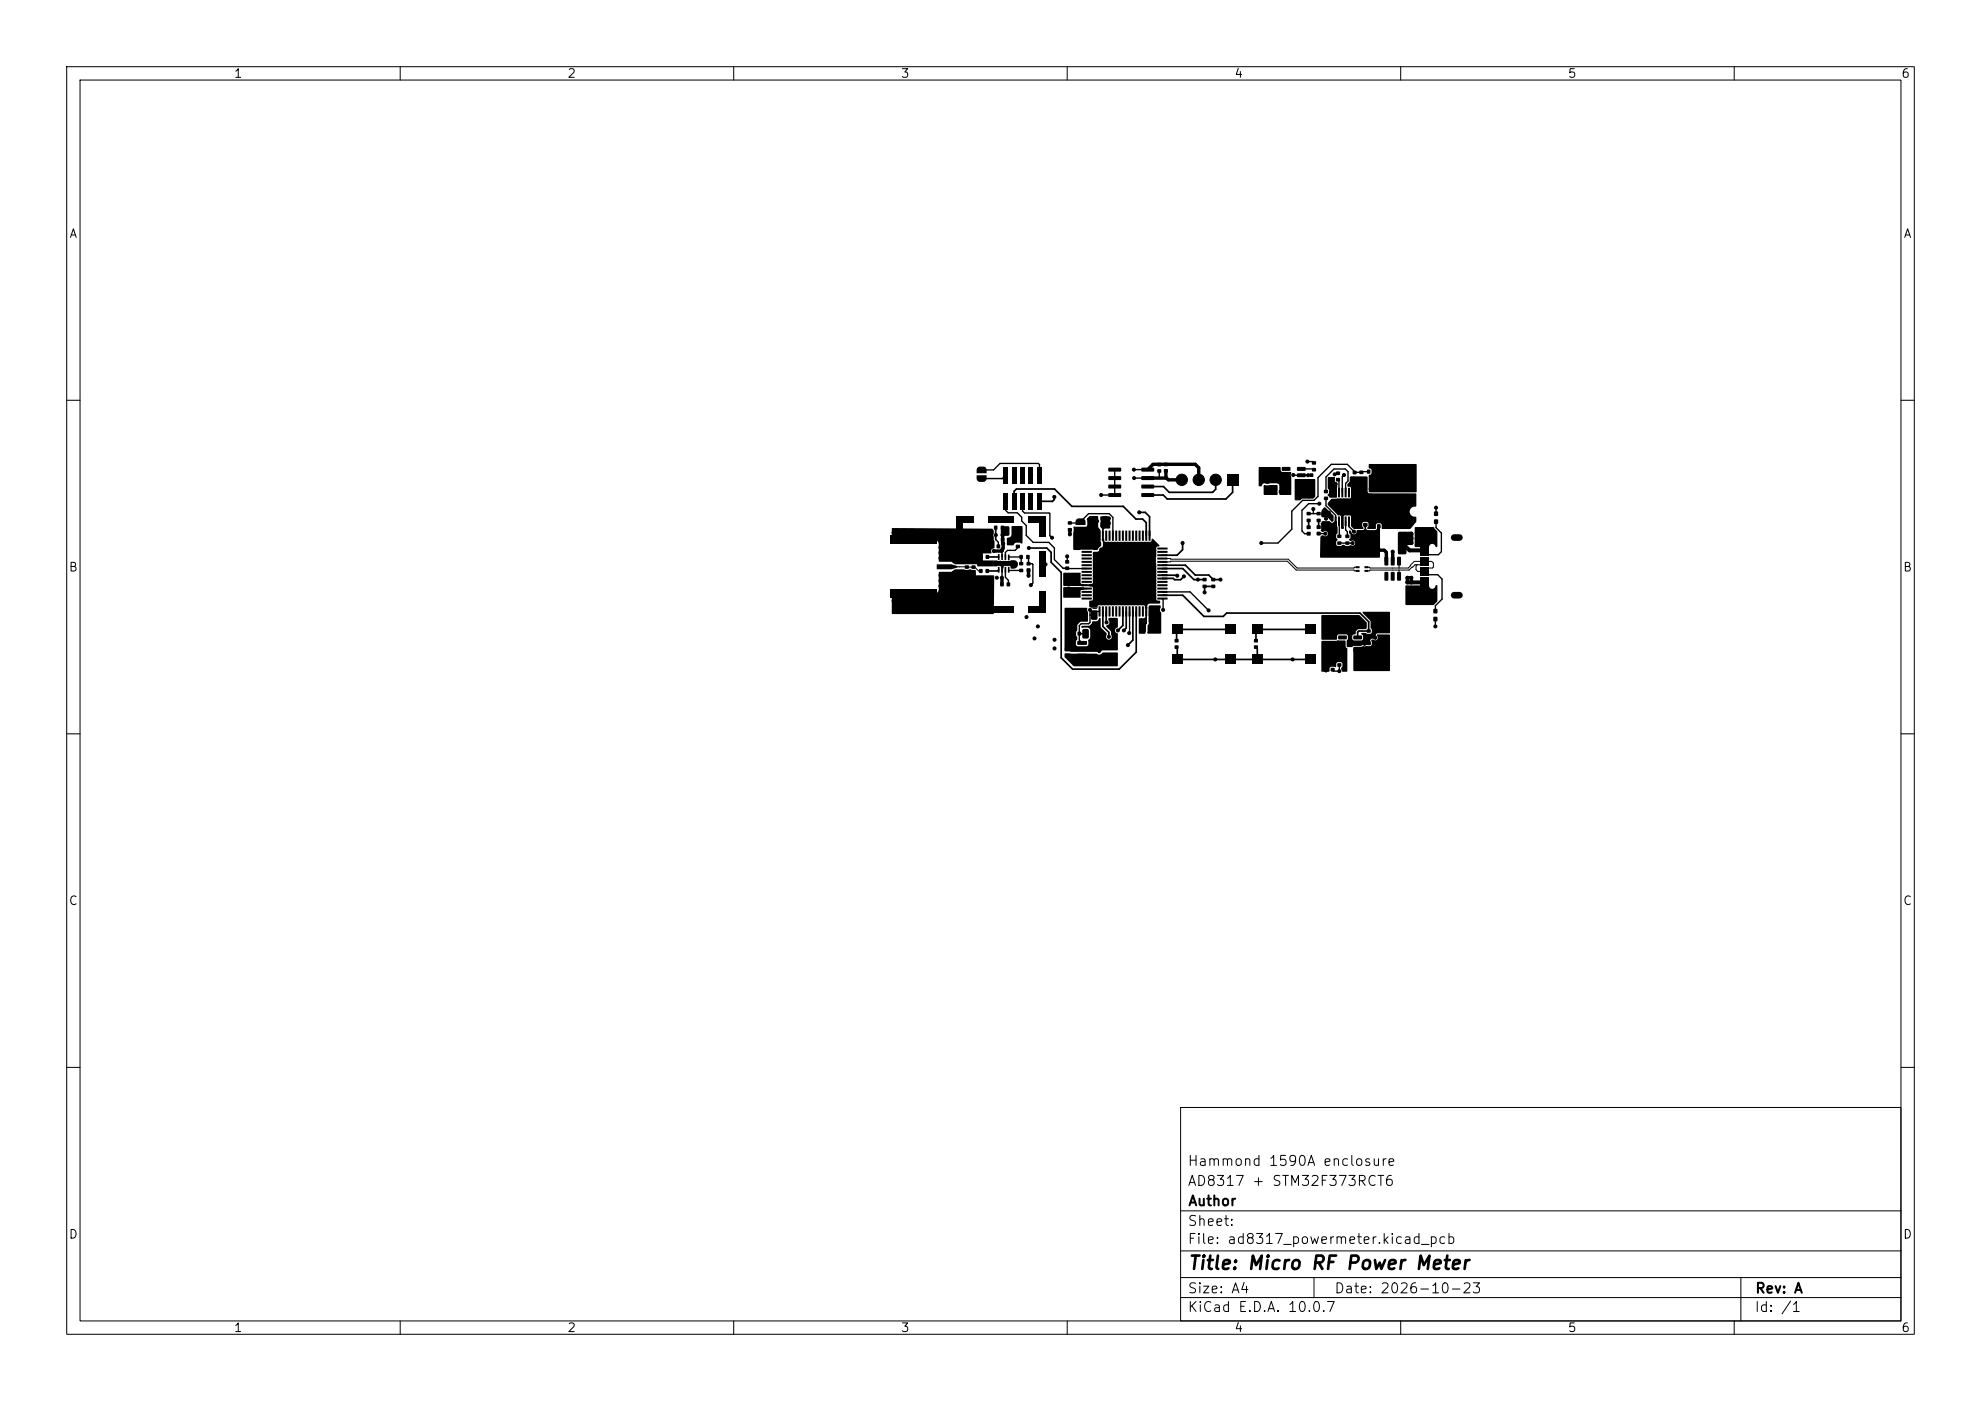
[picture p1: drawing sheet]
<svg xmlns="http://www.w3.org/2000/svg" width="297mm" height="210mm" viewBox="0 0 297 210" stroke-linecap="round" stroke-linejoin="round" font-family="sans-serif">
<defs><g id="words">
<text font-size="2" x="178" y="190.8">Title: Micro RF Power Meter</text>
<g font-size="1.5">
<text x="178" y="178.1">AD8317 + STM32F373RCT6</text>
<text x="178" y="175.1">Hammond 1590A enclosure</text>
<text x="178" y="184.1">Sheet:</text>
<text x="178" y="181.1">Author</text>
<text x="178" y="186.8">File: ad8317_powermeter.kicad_pcb</text>
<text x="178" y="197">KiCad E.D.A. 10.0.7</text>
<text x="178" y="194.2">Size: A4</text>
<text x="200" y="194.2">Date: 2026-10-23</text>
<text x="263" y="197">Id: /1</text>
<text x="263" y="194.2">Rev: A</text>
</g>
<g font-size="1.3">
<text x="35" y="12">1</text>
<text x="85" y="12">2</text>
<text x="135" y="12">3</text>
<text x="185" y="12">4</text>
<text x="235" y="12">5</text>
<text x="285" y="12">6</text>
<text x="10.3" y="36">A</text>
<text x="285.3" y="36">A</text>
<text x="10.2" y="86">B</text>
<text x="285.2" y="86">B</text>
<text x="10.2" y="136">C</text>
<text x="285.2" y="136">C</text>
<text x="10.2" y="186">D</text>
<text x="285.2" y="186">D</text>
<text x="35" y="200">1</text>
<text x="85" y="200">2</text>
<text x="135" y="200">3</text>
<text x="185" y="200">4</text>
<text x="235" y="200">5</text>
<text x="285" y="200">6</text>
</g>
</g></defs>
<g fill="none" stroke="#000" stroke-width=".15">
<path d="M10 10h277v190h-277zM12 12h273v186h-273zM60 10v2M110 10v2M160 10v2M210 10v2M260 10v2M10 60h2M285 60h2M143.8 85h1.1M145 85h.9M145.9 85h.3l.5 .6h.4"/>
<path d="M174.3 83.7h1.1l.1 .1h17.6l1.4 1.3h8.5l.1-.1h.4M174.3 84.2h1.1l.1-.1h17.5l1.3 1.4h8.7l.1 .1h.4M204.9 85h.4l.1 .1h5.7l.9-.9h2.6l.3 .2v.6l-.2 .2h-1.1M208.9 84.1l-.1 .1M209.8 84.1v1M209.8 85.5v.9M212.5 84.7l-.2 .2v.5l.2 .3h1.1M213.6 84.7h-1.4l-.9 .8h-5.9l-.1 .1h-.4M10 110h2M285 110h2M10 160h2M177 166h108v32h-108z"/>
<path d="M285 160h2M60 198v2M110 198v2M160 198v2M177 194.5h108M177 191.5h108M177 187.5h108M177 181.5h108M197 191.5v3M210 198v2M260 198v2M261 191.5v6.5"/>
</g>
<g fill="#000">
<path d="M143.3 77.3h1v1h-1zM144.3 77.3h1.7v1h-1.7zM146.5 70.1l.4-.2 .7 .1 .3 .2v.7h-1.5zM146.4 71.2h1.5v.7l-.4 .3h-.8l-.2-.3zM148.2 77.3h3.8v1h-3.8zM133.7 79.2h15.1l.2 .4-.1 .7 .2 .9-.1 1a.48 .48 0 0 0-.4 .7l-1.2 .1v1h1.5v.9h-2.3l-.1-.3h-3.3l-.6-.4h-1.8l-.1-.1v-2.7l-.1-.2-6.8-.1-.1-.1zM149 78.8h.5v.6h-.5zM150.4 70.1h.7v2.4h-.7zM150.4 74h.7v2.4h-.7zM150.1 78.8h.4v.6h-.4zM151.7 70.1h.7v2.4h-.7zM151.7 74h.7v2.4h-.7z"/>
<path d="M152.9 70.1h.8v2.4h-.8zM152.9 74h.8v2.4h-.8zM151.7 78.9h1.6v2.5a.29 .29 0 0 1-.5-.1l-.6 .1-.3 .3h-.9v-1.1a.57 .57 0 0 0 .7-.5zM154.2 70.1h.7v2.4h-.7zM154.2 74h.7v2.4h-.7zM154.2 77.3h1.7v1h-1.7zM155.5 70.1h.7v2.4h-.7zM155.5 74h.7v2.4h-.7zM155.9 77.3h.9v1h-.9zM160.1 78.2h.6v.4h-.6zM160.1 79.2h.6v.4h-.6zM161.4 77.9l.3-.2h.7l.3 .3 .1 .7h-1.5z"/>
<path d="M161.3 79h1.5l-.1 .7-.4 .3h-.7l-.3-.3zM163.3 77.4h.7l.2 .1 .1 1.1-.2 .2h-.6l-.2-.1zM161 79l1.8-.1 .2-.2-.1-.9 .4-.4h1.3l.1 .7-.1 .9 .4 .5 .1 2.4-.4 .2-.2 .3h-.6l-.2-.1-2.8 .1zM164.7 79.5l.3 .1-.1 1.5-.2-.1zM165.2 79.5l.3 .1-.1 1.5-.2-.1zM165.7 79.5l.3 .1-.1 1.5-.2-.1zM165 77.5l1.1-.1 .3 .3v1.5h-.7l-.3 .2h-.1l-.3-.4zM165.2 77.4h.7l.2 .1v1.1l-.1 .2h-.6l-.2-.1zM166.2 70.1h1.8l.1 .5-.2 .1h-1.7l-.1-.2zM166.2 71.4h1.8l.1 .5-.2 .1h-1.7l-.1-.2zM166.2 72.7l1.8-.1 .1 .5-.2 .1h-1.7l-.1-.1zM166.2 73.9h1.8l.1 .5-.2 .1h-1.7l-.1-.1z"/>
<path d="M166.2 79.5l.3 .1-.1 1.5-.2-.1zM166.7 79.5l.3 .1-.1 1.5-.2-.1zM167.2 79.5l.3 .1-.1 1.5-.2-.1zM167.7 79.5l.3 .1-.1 1.5-.2-.1zM168.2 79.5l.3 .1-.1 1.5-.2-.1zM168.7 79.5l.3 .1-.1 1.5-.2-.1zM169.2 79.5l.3 .1-.1 1.5-.2-.1zM169.7 79.5l.3 .1-.1 1.5-.2-.1zM170.2 79.5l.3 .1-.1 1.5-.2-.1zM170.7 79.5l.3 .1-.1 1.5-.2-.1zM171.1 73.9h1.9v.5l-.1 .1h-1.7l-.1-.1zM171.1 72.7l1.9-.1v.5l-.1 .1h-1.7l-.1-.1z"/>
<path d="M171.1 71.4h1.9v.5l-.1 .1h-1.7l-.1-.2zM171.1 70.1h1.9v.5l-.1 .1h-1.7l-.1-.2zM171.2 79.5l.3 .1-.1 1.5-.2-.1zM171.7 79.5l.3 .1-.1 1.5-.2-.1zM172.2 79.5l.3 .1-.1 1.5-.2-.1zM173.5 69.4h.6v.5h-.6zM173.5 70.4h.6v.4h-.6zM174.5 70.3h.6v.5h-.6zM174.5 69.4h.6v.5h-.6zM183.9 71.1h1.8v1.7h-1.8zM189.5 72.8l2-.1v1.4l-2 .1zM189.7 72.9h.6v.5h-.6z"/>
<path d="M189.7 72h.6v.5h-.6zM190.8 72.8h.6v.5h-.6zM190.8 71.9h.6v.4h-.6zM188.7 70h3.2l.2 .7 1.5 .1v3.3l-.1 .1h-1.6l-.1-1.4-.2-.3h-1.8a.48 .48 0 0 0-.7 .4h-.3l-.1-.1zM192.2 70h1.2l.1 .5-.2 .1h-1l-.1-.2zM192.2 71.9h1.2l.1 .5-.2 .1h-1l-.1-.2zM194.5 71.9h1.2l.1 .5-.2 .1h-1.1l-.1-.2zM194.5 71h1.2l.1 .4-.2 .1h-1.1l-.1-.1zM194.5 70h1.2l.1 .5-.2 .1h-1.1l-.1-.2zM195.9 77.8h.6v.4h-.6zM195.9 76.8h.6v.4h-.6zM195.9 78.8h.6v.5h-.6z"/>
<path d="M196.3 71h.6v.5h-.6zM196.3 71.9h.6v.5h-.6zM196.7 70.2h.6v.4h-.6zM196.7 69.2h.6v.4h-.6zM194.1 71.8h3.1v2.7l-.4 .2h-1.6l-.3 .3h-.8zM197.4 77.8h.6v.4h-.6zM197.4 76.8h.6v.4h-.6zM197.4 78.8h.6v.5h-.6zM198.1 78.5h1.3l.1 .2v.6l-.2 .2-1.1-.1-.1-.2zM198.1 76.6h1.3l.1 .2v.6l-.2 .2-1.1-.1-.1-.2zM198.5 74.5h.6v.4h-.6zM198.5 73.4h.6v.5h-.6z"/>
<path d="M198.2 78.1h1.1l.4 .3 .4-.3 .3 .1 .1 1.7-.2 .3v.4l.3 .3-.3 .3 .1 .5 .2 .1h.5l.2-.1 .5 .1h.5l.1-.1a.45 .45 0 0 0 .6 0 .45 .45 0 0 0 .1-.5l-.4-.2a.25 .25 0 0 1-.3 .1 .25 .25 0 0 1-.1-.3l.2-.2v-.4l-.2-.3v-.3l.1-.1 .2 .2a.4 .4 0 0 0 .5 .4 .4 .4 0 0 0 .3-.6l1.1-.2a.19 .19 0 0 1 .2-.1 .19 .19 0 0 1 .2 .2h1.4l.1-.2 .1-.6 .4 .1v4.8l-.1 .1h-8.8l-.1-.1 .1-3a.36 .36 0 0 1 .6-.1 .39 .39 0 0 0 .4-.5 .39 .39 0 0 0-.6-.2h-.3l-.1-.2 .2-.3v-.4l-.2-.3zM198.5 76.1h.2l1.2 1.2v.7l-.1 .2h-.2l-1.4-1.6zM199.1 71.5h1v.6l.4 .4-.1 2-1 .1-.2-.3a.13 .13 0 0 1-.2-.1 .13 .13 0 0 1 .2-.1l.1-.2v-.4l-.2-.3zM200.1 77.4l.3 .1-.1 1.4-.2-.1zM200.1 73.1l.3 .1-.1 1.4-.2-.1zM200.6 77.4l.3 .1-.1 1.4-.2-.1zM200.6 73.1l.3 .1-.1 1.4-.2-.1zM200.3 70.7h.6v.5h-.6zM200.3 71.7h.6v.4h-.6zM201.1 77.4l.3 .1-.1 1.4-.2-.1zM201.1 73.1l.3 .1-.1 1.4-.2-.1zM201.6 77.4l.3 .1-.1 1.4-.2-.1z"/>
<path d="M201.6 73.1l.3 .1-.1 1.4-.2-.1zM202.1 77.4l.3 .1-.1 1.4-.2-.1zM202.1 73.1l.3 .1-.1 1.4-.2-.1zM200.3 75.1h1.9v1.8h-1.9zM202.8 71.6h.6v.4h-.6zM202.8 70.6h.6v.5h-.6zM203.8 70.6h.6v.4h-.6zM203.8 71.6h.6v.5h-.6zM204.4 78.4h.6v.5h-.6zM204.4 77.5h.6v.4h-.6zM202.4 71.5l2.6-.1v2.3l.3 .3h7v1.9a.79 .79 0 0 0-1 .8 .79 .79 0 0 0 1 .8v.7l-.9 1.1h-4.1l-.1-.1-.1-.5-.2-.3h-.4l-.2 .2-.1 .7h-1.1l-.1-.2 .2-.2v-.4l-.3-.3h-.4l-.2 .2-.1 .5 .2 .2v.2h-1.4l-.4-.4-.1-1.6h-.9l-.2 .2 .1 1.7-.4 .1v-.1l-.1-1.8-.1-.1-.4-.1-1.4-1.5v-.2l.5-.7 2.9-.2v-1.5l-.5-.3v-.3l.4-.3zM204.4 78.4h.6v.5a.27 .27 0 0 1-.3 .3 .27 .27 0 0 1-.3-.3z"/>
<path d="M205 70.4h.4v.6h-.4zM206 70.4h.5v.6h-.5zM205.7 72.4h1.3l.1 .2v.6l-.2 .2-1.1-.1-.1-.2zM205.7 74.3h1.3l.1 .2v.6l-.2 .2-1.1-.1-.1-.2zM206.5 78.6h.5v.6h-.5zM207.4 78.6h.5v.6h-.5zM209.2 74.3h1.8v1.6h-1.8zM205.2 69.6h7.1l.1 4.1-7.1 .1-.1-2.5 .4-.2v-.6l-.1-.2-.3-.1zM212.1 79.1l2.9-.1 .5 .7v2.2a.17 .17 0 0 1-.2 .1 .17 .17 0 0 1-.1-.2 .54 .54 0 0 0-.6-.2 .54 .54 0 0 0-.4 .4l-2.1-.1zM215 77.9h.6v.6h-.6zM215 76.7h.6v.6h-.6zM133.4 80.3h7v1.3h-7z"/>
<path d="M133.4 88.4h7v1.3h-7zM143.3 78.3h1v2.2h-1zM143.3 88.7h1v2.1h-1zM143.3 90.8h1v1h-1zM140.4 84.6h2.2l1.3 .3v.1l-1.3 .3h-2.2zM144.3 90.8h1.7v1h-1.7zM133.7 88.9l6.9-.1 .1-.2 .1-2.9h1.8l.6-.4 1.5 .1 .8-.1 .7 .1 .1 .8 2.8 .1-.1 5.6-.1 .2h-15.1l-.1-.2zM144.7 84.8h.5v.4h-.5zM144.7 83.7h.5v.5h-.5zM145.7 84.8h.5v.4h-.5zM145.7 85.8h.5v.5h-.5zM146.8 85.3h.5v.6h-.5z"/>
<path d="M146.8 83.2h.5v.6h-.5zM147.8 85.3h.5v.6h-.5zM147.8 83.2h.5v.6h-.5zM148.2 90.8h3.8v1h-3.8zM148.5 81.6h.5v.6h-.5zM149.4 81.6h.5v.6h-.5zM149.6 85h.3l-.1 .8h-.2zM149.6 83.1h.3l-.1 .8h-.2zM150 87.3h.5v.6h-.5zM150.1 85h.3l-.1 .8h-.2zM150.1 83.1h.3l-.1 .8h-.2zM150.1 80.6h.5v.6h-.5z"/>
<path d="M150.6 85h.3l-.1 .8h-.2zM150.6 83.1h.3l-.1 .9-.2-.1zM150.9 87.3h.5v.6h-.5zM151.1 85h.3l-.1 .8h-.2zM151.1 83.1l.3 .1-.1 .8h-.2zM150.4 78.9h.7l.2 .1v1.1l-.1 .2h-.6l-.2-.1zM151 80.6h.5v.6h-.5zM149.3 84.2h2.4v.5h-2.4zM148.9 84l2.1 .1a.43 .43 0 0 0 .6-.1h.4a.64 .64 0 0 1 .6 .6 .64 .64 0 0 1-.6 .7l-.5-.1a.3 .3 0 0 0-.1-.3 .3 .3 0 0 0-.3-.1l-.2 .1a.31 .31 0 0 0-.3-.1 .31 .31 0 0 0-.2 .4h-.2l-.1-.3-.3-.1-.9 .1zM152.3 80.7h.6v.4h-.6zM152.3 81.7h.6v.4h-.6zM152.9 83.2h.4v.6h-.4z"/>
<path d="M152.8 85.3h.6v.4h-.6zM152.8 84.3h.6v.4h-.6zM152.3 78.9h.7l.2 .1v1.1l-.1 .2h-.6l-.2-.1zM153.9 83.2h.4v.6h-.4zM153.9 85.2h.6v.5h-.6zM153.9 84.3h.6v.4h-.6zM154.2 90.8h1.7v1h-1.7zM155.9 78.3h.9v2.2h-.9zM155.9 82.7h.9v3.8h-.9zM155.9 88.7h.9v2.1h-.9zM155.9 90.8h.9v1h-.9zM159.7 84h.6v.5h-.6z"/>
<path d="M159.7 84.9h.6v.5h-.6zM160.6 94.7h.5v.6h-.5zM159.8 86.6l1.3-.1 .1 .3v.5l-.2 .2h-1.1l-.1-.2zM159.8 88.5l1.3-.1 .1 .3v.5l-.2 .2h-1.1l-.1-.2zM159.7 97.1l1.3-.1 .1 .5-.2 .1h-1.2l-.1-.1zM161.6 94.7h.5v.6h-.5zM161.7 91.5h.7l.2 .1v1.1l-.1 .2h-.6l-.2-.1zM159.4 85.9h2.5l.1 .1v1.4l.1 .1 .4 .1v.2h-3zM159.4 88.1l2.7-.1h.4l.1 .3-.6 .3v1h-2.5l-.1-.1zM162.2 82.1h1.4l.1 .2-1.5 .1zM162.2 82.6h1.4l.1 .2-1.5 .1zM162.2 83.1h1.4l.1 .2-1.5 .1z"/>
<path d="M162.2 83.6h1.4l.1 .2-1.5 .1zM162.2 84.1h1.4l.1 .2-1.5 .1zM162.2 84.6h1.4l.1 .2-1.5 .1zM162.2 85.1h1.4l.1 .2-1.5 .1zM162.2 85.6h1.4l.1 .2-1.5 .1zM162.2 86.1h1.4l.1 .2-1.5 .1zM162.2 86.6h1.4l.1 .2-1.5 .1zM162.2 87.1h1.4l.1 .2-1.5 .1zM162.2 87.6h1.4l.1 .2-1.5 .1zM162.2 88.1h1.4l.1 .2-1.5 .1zM162.2 88.6h1.4l.1 .2-1.5 .1zM162.2 89.1h1.4l.1 .2-1.5 .1z"/>
<path d="M162.2 89.6h1.4l.1 .2-1.5 .1zM159.6 91.1h3.3l.1 .1 .1 1.9-.1 .1h-1l-.5 .5v.8l-.2 .3 .2 1-.2 .3v.5l.3 .3h1.3l.3-.3-.1-.7 .3-.3v-1.2l-.1-.2-.2-.1h-.8a.16 .16 0 0 1-.2-.1 .16 .16 0 0 1 .2-.2h1l.4-.3 .1-.3 .6-.1 .3-.3a.15 .15 0 0 1 .1-.2 .15 .15 0 0 1 .2 .1v1.3l.9 .9v.2a.46 .46 0 0 0 0 .7 .46 .46 0 0 0 .7 0 .46 .46 0 0 0 0-.7v-.4l-.7-.7v-.2a.51 .51 0 0 0 .4-.3 .51 .51 0 0 0-.1-.6l.1-.3 1.2 .1 .1 1.3a.52 .52 0 0 0-.4 .5 .52 .52 0 0 0 .4 .5l-.1 2.5h-2.1l-.5 .2-5.2-.1zM161.5 98h1.4l.1 .5-.2 .1h-1.2l-.1-.2zM161.5 96.1h1.4l.1 .5-.2 .1h-1.2l-.1-.2zM162.3 94.3h.7l.2 .1v1.1l-.1 .2h-.6l-.2-.1zM163.6 91.5h.7l.2 .1v1.1l-.1 .2h-.6l-.2-.1zM163.3 96.5h1.3l.1 .2v.6l-.2 .2-1.1-.1-.1-.2zM163.3 98.4h1.3l.1 .2v.6l-.2 .2-1.1-.1-.1-.2zM163.7 91.1h.8l-.1 .2h-.5zM164.7 90.9l.3 .1-.1 1.4h-.2zM164.2 94.3h.7l.2 .1v1.1l-.1 .2h-.6l-.2-.1zM165.2 90.9l.3 .1-.1 1.4h-.2z"/>
<path d="M165.2 80.7h.3l.1 .4 .2 .1h6.6l.2-.1 .1-.3 .1-.1 1 1v.2h-.3l-.2 .2v7.7l.2 .2 .4 .1v.3l-1.5 .1-.4 .2h-.4l.2 .2 .2-.2v.5h-.3l-.1-.3-.2-.2h-6.6l-.2 .2-.1 .3h-.8l-.4-.2v-.9l.4-.1 .2-.2-.1-1.7-.5-.3v-.2l.4-.1 .2-.2-.1-4.4 .1-.2 .8-.1 .2-.4 .4-.2 .1-.6zM165.7 90.9l.3 .1-.1 1.4h-.2zM166.2 90.9l.3 .1-.1 1.4h-.2zM166.7 90.9l.3 .1-.1 1.4h-.2zM167.2 90.9l.3 .1-.1 1.4h-.2zM159.6 98h4.8a.65 .65 0 0 0 1-.2h2.1l.1 2-6.6 .1-1.4-1.4zM167.7 90.9l.3 .1-.1 1.4h-.2zM168.2 90.9l.3 .1-.1 1.4h-.2zM168.7 90.9l.3 .1-.1 1.4h-.2zM169.2 90.9l.3 .1-.1 1.4h-.2zM169.7 90.9l.3 .1-.1 1.4h-.2zM170.2 90.9l.3 .1-.1 1.4h-.2z"/>
<path d="M170.7 90.9l.3 .1-.1 1.4h-.2zM170.9 93.4h.6l.3 .1v1.1l-.2 .2h-.5l-.3-.1zM171.2 90.9l.3 .1-.1 1.4h-.2zM171.7 90.9l.3 .1-.1 1.4h-.2zM170.8 92.7h.7l.3-.3 .1 .1 .1 .9-.2 .3-.1 1.3h-.8l-.2-.1zM171.6 90.7h.4a.21 .21 0 0 1-.2 .2 .21 .21 0 0 1-.2-.2zM172.2 90.9l.3 .1-.1 1.4h-.2zM172.8 93.4h.6l.3 .1v1.1l-.2 .2h-.5l-.3-.1zM173.5 89.6h1.5v.2l-1.4 .1zM173.5 89.1h1.5v.2l-1.4 .1zM173.5 88.6h1.5v.2l-1.4 .1zM173.5 88.1h1.5v.2l-1.4 .1z"/>
<path d="M173.5 87.6h1.5v.2l-1.4 .1zM173.5 87.1h1.5v.2l-1.4 .1zM173.5 86.6h1.5v.2l-1.4 .1zM173.5 86.1h1.5v.2l-1.4 .1zM173.5 85.6h1.5v.2l-1.4 .1zM173.5 85.1h1.5v.2l-1.4 .1zM173.5 84.6h1.5v.2l-1.4 .1zM173.5 84.1h1.5v.2l-1.4 .1zM173.5 83.6h1.5v.2l-1.4 .1zM173.5 83.1h1.5v.2l-1.4 .1zM173.5 82.6h1.5v.2l-1.4 .1zM173.5 82.1h1.5v.2l-1.4 .1z"/>
<path d="M172.3 90.8l1.6-.1a.65 .65 0 0 1 0 .8l.2 .4v3l-2 .1v-1.2l.1-.4zM175.7 98.2h1.6v1.4h-1.6zM175.7 93.7h1.6v1.4h-1.6zM176.1 96.8h.6v.4h-.6zM176.1 95.8h.6v.5h-.6zM180.3 87.7h.6v.4h-.6zM180.3 86.6h.6v.5h-.6zM181.6 87.7h.6v.4h-.6zM181.6 86.6h.6v.5h-.6zM183.7 98.2h1.6v1.4h-1.6zM183.7 93.7h1.6v1.4h-1.6zM187.7 98.2h1.6v1.4h-1.6z"/>
<path d="M187.7 93.7h1.6v1.4h-1.6zM188 96.8h.6v.4h-.6zM188 95.8h.6v.5h-.6zM195.7 98.2h1.6v1.4h-1.6zM195.7 93.7h1.6v1.4h-1.6zM195.9 79.7h.6v.6h-.6zM197.4 79.7h.6v.5h-.6zM199.5 99.2h.6v.5h-.6zM200.5 99.4h.6v.5h-.6zM200.5 98.5h.6v.5h-.6zM198.1 96.1h2.2l.3-.1 1.1 .1v.8l.3 .3v3.5h-.8l-.1-.5 .2-.3v-.4l-.3-.3-.5 .1-.3 .7h-.7l-.3 .7h-1.1zM200.5 80.2h.6v.4h-.6z"/>
<path d="M200.5 81.2h.6v.4h-.6zM201.7 81.2h.6v.4h-.6zM201.7 80.2h.6v.4h-.6zM200.7 95.3h1.1l.1 .5-.1 .1-1.1-.1-.1-.1zM200.7 97.2h1.1l.1 .5-.1 .1-1.1-.1-.1-.1zM203.3 84.9h.5v.3h-.5zM203.3 85.4h.5v.3h-.5zM202.9 97.2h1.2l.1 .5-.1 .1-1.1-.1-.1-.1zM202.9 96.2h1.2l.1 .5-.1 .1h-1.1l-.1-.1zM202.9 95.3h1.2l.1 .5-.1 .1-1.1-.1-.1-.1zM204.6 84.9h.5v.3h-.5zM204.6 85.4h.5v.3h-.5z"/>
<path d="M204.9 96.2h.6v.5h-.6zM204.9 97.1h.6v.5h-.6zM204.9 94.4h.6v.4h-.6zM204.9 95.4h.6v.4h-.6zM205.2 79.8l1-.1 .2 .2v3l-.1 .2h-.9l-.3-.2zM207.6 83.5h.4h.1l.1 1.1-.1 .2-.5-.1zM207.6 85.8l.4-.1 .1 .1 .1 1.1-.1 .1h-.5zM198.1 92.2h5.7l1.1 1.1v.8l-.2 .2-1.1 .1-.3 .2-.1 .5-.4 .1v.7l.2 .1h1.2l.2-.2v-.4l-.2-.3a.14 .14 0 0 1-.1-.1 .14 .14 0 0 1 .1-.1l1.2 .1 .3-.2v-.4l-.2-.3-.1-1.1-1.1-1.1v-.1l4-.1 .1 .1v3.1h-1.9a.37 .37 0 0 0-.2 .3 .37 .37 0 0 0 .1 .4 .28 .28 0 0 1-.2 .2 .28 .28 0 0 1-.3-.1h-.2a.34 .34 0 0 0-.3 .2 .34 .34 0 0 0 .1 .4v.3l-.1 .1h-1.1l-.2 .1h-1.1l-.3 .2h-.7l-.1-.1v-.8l.2-.3v-.4l-.3-.3h-1.2l-.2 .8h-2.2l-.1-.1zM202.9 97h1.2l.2-.2h1.1l.3-.2-.1-.6 .3-.1a.41 .41 0 0 0 .6 0 .41 .41 0 0 0-.1-.6l.1-.2 1.9 .1-.1 5.4h-5.3zM208.5 83.5h.5h.1v1.1l-.1 .2-.5-.1zM208.5 85.8l.5-.1 .1 .1v1.1l-.1 .1h-.5zM209.5 83.5h.4h.1v1.1v.2l-.5-.1z"/>
<path d="M209.5 85.8l.4-.1 .1 .1v1.1v.1h-.5zM209.6 79.8l1-.1 .3 .2v3l-.2 .2h-.9l-.2-.2zM213 87.8h1.2v.6h-1.2zM213 87h1.2v.6h-1.2zM213 86h1.2v.3h-1.2zM213 85h1.2v.3h-1.2zM213 84.5h1.2v.3h-1.2zM213 83.5h1.2v.3h-1.2zM213 82.2h1.2v.6h-1.2zM213 81.4h1.2v.6h-1.2zM213 83h1.2v.3h-1.2zM213 84h1.2v.3h-1.2z"/>
<path d="M213 85.5h1.2v.3h-1.2zM213 86.5h1.2v.3h-1.2zM214.9 91.3h.6v.6h-.6zM214.9 92.5h.6v.6h-.6zM210.7 87.8h3.5a.54 .54 0 0 0 .6 .5 .54 .54 0 0 0 .5-.6l.2 .1v2.3l-.6 .6h-4.1zM199.5 100.1h.6v.5h-.6z"/>
</g>
<path d="M199.4 81.1v1.5h5.2l1.2-1.2M213.7 89.2h1.1M213.7 80.6h1.1M218 89.2h.8M218 80.6h.8" fill="none" stroke="#000" stroke-width="1"/>
<path d="M209.9 72.6h.4" fill="none" stroke="#000" stroke-width="1.7"/>
<g fill="#000" stroke="#000" stroke-width=".15">
<circle cx="134" cy="79.9" r=".3"/>
<circle cx="134.8" cy="79.9" r=".3"/>
<circle cx="135.6" cy="79.9" r=".3"/>
<circle cx="136.4" cy="79.9" r=".3"/>
<circle cx="137.2" cy="79.9" r=".3"/>
<circle cx="138" cy="79.9" r=".3"/>
<circle cx="138.8" cy="79.9" r=".3"/>
<circle cx="139.6" cy="79.9" r=".3"/>
<circle cx="140.4" cy="79.9" r=".3"/>
<circle cx="143.3" cy="79.8" r=".23"/>
<circle cx="144.5" cy="79.8" r=".23"/>
<circle cx="145.5" cy="79.8" r=".23"/>
<circle cx="146.6" cy="79.8" r=".23"/>
<circle cx="148.6" cy="79.8" r=".23"/>
<circle cx="149.7" cy="78.1" r=".23"/>
<circle cx="152" cy="71.3" r=".23"/>
<circle cx="152.1" cy="79.6" r=".23"/>
<circle cx="153.3" cy="71.3" r=".23"/>
<circle cx="154.6" cy="71.3" r=".23"/>
<circle cx="154.6" cy="74.3" r=".23"/>
<circle cx="155" cy="78.1" r=".23"/>
<circle cx="155.9" cy="71.3" r=".23"/>
<circle cx="158.1" cy="74.5" r=".23"/>
<circle cx="163.8" cy="78.6" r=".23"/>
<circle cx="164.5" cy="78.1" r=".23"/>
<circle cx="165.1" cy="74.2" r=".23"/>
<circle cx="166.3" cy="77.7" r=".23"/>
<circle cx="166.3" cy="78.4" r=".23"/>
<circle cx="170" cy="70.4" r=".23"/>
<circle cx="170" cy="71.7" r=".23"/>
<circle cx="170.8" cy="76.8" r=".23"/>
<circle cx="177.2" cy="71.9" r=".85"/>
<circle cx="179.7" cy="71.9" r=".85"/>
<circle cx="182.3" cy="71.9" r=".85"/>
<circle cx="189.1" cy="71.3" r=".23"/>
<circle cx="189.4" cy="70.4" r=".23"/>
<circle cx="190" cy="73.9" r=".23"/>
<circle cx="190.3" cy="71.3" r=".23"/>
<circle cx="190.9" cy="70.4" r=".23"/>
<circle cx="191.1" cy="73.6" r=".23"/>
<circle cx="191.4" cy="71.3" r=".23"/>
<circle cx="191.7" cy="72.2" r=".23"/>
<circle cx="192" cy="73.7" r=".23"/>
<circle cx="192.3" cy="71.3" r=".23"/>
<circle cx="192.7" cy="73.2" r=".23"/>
<circle cx="193.9" cy="71.2" r=".23"/>
<circle cx="194.5" cy="72.9" r=".23"/>
<circle cx="194.9" cy="74.5" r=".23"/>
<circle cx="195.1" cy="73.5" r=".23"/>
<circle cx="196" cy="72.2" r=".23"/>
<circle cx="196" cy="69.2" r=".23"/>
<circle cx="196.1" cy="71.2" r=".23"/>
<circle cx="196.2" cy="74.4" r=".23"/>
<circle cx="196.4" cy="73.3" r=".23"/>
<circle cx="196.9" cy="76.3" r=".23"/>
<circle cx="197.8" cy="75.5" r=".23"/>
<circle cx="198.8" cy="76.7" r=".23"/>
<circle cx="198.8" cy="77.7" r=".23"/>
<circle cx="199.6" cy="73" r=".23"/>
<circle cx="199.6" cy="72.1" r=".23"/>
<circle cx="199.6" cy="73.8" r=".23"/>
<circle cx="200.1" cy="71.1" r=".23"/>
<circle cx="200.2" cy="72.6" r=".23"/>
<circle cx="200.6" cy="75.4" r=".3"/>
<circle cx="200.6" cy="76.6" r=".3"/>
<circle cx="201.2" cy="76" r=".23"/>
<circle cx="201.5" cy="71.2" r=".23"/>
<circle cx="201.9" cy="75.4" r=".3"/>
<circle cx="201.9" cy="76.6" r=".3"/>
<circle cx="203" cy="79.7" r=".23"/>
<circle cx="203.3" cy="76.9" r=".23"/>
<circle cx="203.3" cy="74.2" r=".23"/>
<circle cx="203.3" cy="75.5" r=".23"/>
<circle cx="203.4" cy="73" r=".23"/>
<circle cx="204.7" cy="76.9" r=".23"/>
<circle cx="204.7" cy="75.5" r=".23"/>
<circle cx="205.5" cy="73.3" r=".23"/>
<circle cx="205.5" cy="74.3" r=".23"/>
<circle cx="205.8" cy="76.9" r=".23"/>
<circle cx="205.8" cy="75.5" r=".23"/>
<circle cx="206.4" cy="72.4" r=".23"/>
<circle cx="208.3" cy="78.8" r=".23"/>
<circle cx="212.4" cy="79.8" r=".23"/>
<circle cx="213.5" cy="79.4" r=".23"/>
<circle cx="215.3" cy="76.1" r=".23"/>
<circle cx="134" cy="90.1" r=".3"/>
<circle cx="134.8" cy="90.1" r=".3"/>
<circle cx="135.6" cy="90.1" r=".3"/>
<circle cx="136.4" cy="90.1" r=".3"/>
<circle cx="137.2" cy="90.1" r=".3"/>
<circle cx="138" cy="90.1" r=".3"/>
<circle cx="138.8" cy="90.1" r=".3"/>
<circle cx="139.6" cy="90.1" r=".3"/>
<circle cx="140.4" cy="90.1" r=".3"/>
<circle cx="141.1" cy="81.3" r=".3"/>
<circle cx="141.1" cy="82.1" r=".3"/>
<circle cx="141.1" cy="89.5" r=".3"/>
<circle cx="141.1" cy="88.7" r=".3"/>
<circle cx="141.1" cy="82.9" r=".3"/>
<circle cx="141.1" cy="86.3" r=".3"/>
<circle cx="141.1" cy="87.9" r=".3"/>
<circle cx="141.1" cy="80.5" r=".3"/>
<circle cx="141.1" cy="87.1" r=".3"/>
<circle cx="141.1" cy="83.7" r=".3"/>
<circle cx="142.2" cy="83.4" r=".23"/>
<circle cx="142.2" cy="86.5" r=".23"/>
<circle cx="143.1" cy="86.5" r=".23"/>
<circle cx="143.2" cy="83.4" r=".23"/>
<circle cx="143.3" cy="81.7" r=".23"/>
<circle cx="143.3" cy="88.4" r=".23"/>
<circle cx="143.3" cy="90.1" r=".23"/>
<circle cx="143.8" cy="91.6" r=".23"/>
<circle cx="144.2" cy="84.1" r=".3"/>
<circle cx="144.2" cy="85.8" r=".3"/>
<circle cx="144.4" cy="81.7" r=".23"/>
<circle cx="144.5" cy="88.4" r=".23"/>
<circle cx="144.5" cy="90.1" r=".23"/>
<circle cx="145.1" cy="86" r=".23"/>
<circle cx="145.2" cy="91.6" r=".23"/>
<circle cx="145.5" cy="81.7" r=".23"/>
<circle cx="145.5" cy="88.4" r=".23"/>
<circle cx="145.5" cy="90.1" r=".23"/>
<circle cx="146" cy="84.2" r=".23"/>
<circle cx="146.6" cy="81.7" r=".23"/>
<circle cx="146.6" cy="88.4" r=".23"/>
<circle cx="146.6" cy="90.1" r=".23"/>
<circle cx="146.7" cy="86.6" r=".23"/>
<circle cx="146.9" cy="84.4" r=".23"/>
<circle cx="147.6" cy="81.7" r=".23"/>
<circle cx="147.6" cy="88.4" r=".23"/>
<circle cx="147.6" cy="90.1" r=".23"/>
<circle cx="147.6" cy="86.6" r=".23"/>
<circle cx="147.8" cy="84.4" r=".23"/>
<circle cx="148.6" cy="81.7" r=".23"/>
<circle cx="148.6" cy="88.4" r=".23"/>
<circle cx="148.6" cy="90.1" r=".23"/>
<circle cx="148.6" cy="86.6" r=".23"/>
<circle cx="148.7" cy="84.4" r=".23"/>
<circle cx="149" cy="82.6" r=".23"/>
<circle cx="149.3" cy="80.2" r=".23"/>
<circle cx="149.4" cy="86.6" r=".23"/>
<circle cx="149.6" cy="84.4" r=".23"/>
<circle cx="150.1" cy="91.6" r=".23"/>
<circle cx="150.1" cy="84.4" r=".23"/>
<circle cx="150.2" cy="86.6" r=".23"/>
<circle cx="150.2" cy="82.5" r=".23"/>
<circle cx="150.3" cy="80.2" r=".23"/>
<circle cx="150.4" cy="81.5" r=".23"/>
<circle cx="150.8" cy="84.4" r=".23"/>
<circle cx="151.3" cy="84.4" r=".23"/>
<circle cx="151.9" cy="80.8" r=".23"/>
<circle cx="152" cy="84.4" r=".23"/>
<circle cx="153.9" cy="92.5" r=".23"/>
<circle cx="154.2" cy="86.3" r=".23"/>
<circle cx="154.2" cy="82.1" r=".23"/>
<circle cx="154.6" cy="87.7" r=".23"/>
<circle cx="155.1" cy="95.7" r=".23"/>
<circle cx="155.6" cy="93.9" r=".23"/>
<circle cx="156.3" cy="90" r=".23"/>
<circle cx="156.3" cy="91.6" r=".23"/>
<circle cx="156.7" cy="84.6" r=".23"/>
<circle cx="157.7" cy="80.6" r=".23"/>
<circle cx="158.1" cy="97.2" r=".23"/>
<circle cx="158.1" cy="95.9" r=".23"/>
<circle cx="160" cy="83.4" r=".23"/>
<circle cx="160.1" cy="86.4" r=".23"/>
<circle cx="160.2" cy="88.2" r=".23"/>
<circle cx="160.4" cy="80.1" r=".23"/>
<circle cx="160.9" cy="86.4" r=".23"/>
<circle cx="160.9" cy="95.7" r=".23"/>
<circle cx="160.9" cy="88.8" r=".23"/>
<circle cx="161.5" cy="81.7" r=".23"/>
<circle cx="162.1" cy="92.2" r=".23"/>
<circle cx="162.2" cy="99.3" r=".23"/>
<circle cx="163.4" cy="91.4" r=".23"/>
<circle cx="163.9" cy="97.1" r=".23"/>
<circle cx="164" cy="99.3" r=".23"/>
<circle cx="164.6" cy="81.8" r=".23"/>
<circle cx="164.8" cy="97.6" r=".23"/>
<circle cx="165.1" cy="86.4" r=".23"/>
<circle cx="165.1" cy="84.4" r=".23"/>
<circle cx="165.1" cy="85.4" r=".23"/>
<circle cx="165.1" cy="88.4" r=".23"/>
<circle cx="165.1" cy="83.4" r=".23"/>
<circle cx="165.1" cy="87.4" r=".23"/>
<circle cx="165.1" cy="82.4" r=".23"/>
<circle cx="165.1" cy="89.5" r=".23"/>
<circle cx="165.2" cy="95.7" r=".23"/>
<circle cx="165.6" cy="97.1" r=".23"/>
<circle cx="165.9" cy="93.3" r=".23"/>
<circle cx="166.1" cy="82.4" r=".23"/>
<circle cx="166.1" cy="89.5" r=".23"/>
<circle cx="166.3" cy="95.4" r=".23"/>
<circle cx="167" cy="89.5" r=".23"/>
<circle cx="167.1" cy="82.4" r=".23"/>
<circle cx="167.2" cy="97.1" r=".23"/>
<circle cx="167.6" cy="94.5" r=".23"/>
<circle cx="168" cy="89.5" r=".23"/>
<circle cx="168.1" cy="82.4" r=".23"/>
<circle cx="168.5" cy="94.5" r=".23"/>
<circle cx="168.9" cy="89.5" r=".23"/>
<circle cx="169" cy="82.4" r=".23"/>
<circle cx="169.1" cy="96.7" r=".23"/>
<circle cx="169.3" cy="94.9" r=".23"/>
<circle cx="169.9" cy="89.5" r=".23"/>
<circle cx="170" cy="82.4" r=".23"/>
<circle cx="170.9" cy="82.4" r=".23"/>
<circle cx="170.9" cy="89.5" r=".23"/>
<circle cx="171.1" cy="93.4" r=".23"/>
<circle cx="172" cy="82.4" r=".23"/>
<circle cx="172" cy="86.4" r=".23"/>
<circle cx="172" cy="84.4" r=".23"/>
<circle cx="172" cy="89.5" r=".23"/>
<circle cx="172" cy="88.4" r=".23"/>
<circle cx="172" cy="85.4" r=".23"/>
<circle cx="172" cy="83.4" r=".23"/>
<circle cx="172" cy="87.4" r=".23"/>
<circle cx="172.5" cy="94" r=".23"/>
<circle cx="173.2" cy="93.4" r=".23"/>
<circle cx="173.4" cy="92.3" r=".23"/>
<circle cx="174.4" cy="91.4" r=".23"/>
<circle cx="176.5" cy="86.3" r=".23"/>
<circle cx="176.6" cy="94.4" r=".23"/>
<circle cx="177.3" cy="81.4" r=".23"/>
<circle cx="177.5" cy="86.4" r=".23"/>
<circle cx="179.6" cy="86.9" r=".23"/>
<circle cx="180.6" cy="88.8" r=".23"/>
<circle cx="181.2" cy="91.5" r=".23"/>
<circle cx="182.2" cy="98.8" r=".23"/>
<circle cx="183" cy="86.9" r=".23"/>
<circle cx="188.5" cy="94.3" r=".23"/>
<circle cx="189.1" cy="81.4" r=".23"/>
<circle cx="193.8" cy="98.8" r=".23"/>
<circle cx="198.7" cy="80" r=".23"/>
<circle cx="198.8" cy="99.6" r=".23"/>
<circle cx="199.1" cy="98.1" r=".23"/>
<circle cx="199.1" cy="96.6" r=".23"/>
<circle cx="199.9" cy="98.7" r=".23"/>
<circle cx="199.9" cy="93.4" r=".23"/>
<circle cx="200" cy="97.4" r=".23"/>
<circle cx="200.2" cy="98.1" r=".23"/>
<circle cx="200.4" cy="96.5" r=".23"/>
<circle cx="201.3" cy="94.5" r=".23"/>
<circle cx="202.3" cy="96.5" r=".23"/>
<circle cx="202.8" cy="81.4" r=".23"/>
<circle cx="203.3" cy="93.4" r=".23"/>
<circle cx="203.5" cy="98.7" r=".23"/>
<circle cx="204.6" cy="97.4" r=".23"/>
<circle cx="204.6" cy="96.5" r=".23"/>
<circle cx="206.2" cy="95.6" r=".23"/>
<circle cx="206.8" cy="94.1" r=".23"/>
<circle cx="206.8" cy="92.8" r=".23"/>
<circle cx="208.8" cy="82.7" r=".23"/>
<circle cx="210.8" cy="80" r=".23"/>
<circle cx="210.8" cy="80.7" r=".23"/>
<circle cx="210.8" cy="81.4" r=".23"/>
<circle cx="211" cy="87.3" r=".23"/>
<circle cx="211" cy="86.6" r=".23"/>
<circle cx="211.6" cy="80" r=".23"/>
<circle cx="211.6" cy="87.3" r=".23"/>
<circle cx="211.6" cy="86.6" r=".23"/>
<circle cx="211.6" cy="89.4" r=".23"/>
<circle cx="211.6" cy="80.7" r=".23"/>
<circle cx="211.6" cy="90.2" r=".23"/>
<circle cx="211.6" cy="81.4" r=".23"/>
<circle cx="211.6" cy="88.6" r=".23"/>
<circle cx="212.4" cy="81.7" r=".23"/>
<circle cx="212.4" cy="80.7" r=".23"/>
<circle cx="212.5" cy="89.4" r=".23"/>
<circle cx="212.7" cy="90.2" r=".23"/>
<circle cx="215.2" cy="93.9" r=".23"/>
<circle cx="198.8" cy="100.5" r=".23"/>
<circle cx="200.8" cy="100.6" r=".23"/>
</g>
<g fill="none" stroke="#000" stroke-width=".2">
<path d="M147.2 70.4h1.8l.9-.9h5.8l.2 .1v1.7M150.8 75.2v1.3l.3 .4h1.4l.7 .6v.6l.7 .7v1.5l1 1h2.3l.9 .8v1.8l1.3 1.3M152.8 79.6l-.2 .2v1.1h-1.3M153.3 75.2v1.4l.3 .3h3.7l.1 .1v3.3l.3 .3M160.4 78.4h1.4l1.4-1.4h3.1l.5 .6v2.7M163.8 78.6h.7M164.5 78.1v1l.3 .4v2.1l-.6 .6h-2.2l-.5-.5M165.1 74.2h.1M165.6 78.1l-.3 .3v1.9M167.1 70.4v3.8h-2M170 70.4h.1M173.8 70.6v1l-.1 .1"/>
<path d="M174.4 69.5h-1.5l-.8 .9h-2.1M174.8 70.6v.9l-.2 .2h-4.6M190 73.2v.7M191.1 72.9v.7M192.3 71.3v.4l.5 .5M192.8 72.2h-2.8M192.8 72.2v.9l-.1 .1M193.9 71.2h2.6l.1 .2M196.2 77h1.5M196.6 72l-.2 .2h-1.3v1.3h1.1l.2-.2M196.9 76.3v.7M197 69.2h-1"/>
<path d="M197 70.2l-.1 .1h-1.8M197.7 80h1M197.8 75.5h-1.6l-1 1v3.1l.4 .4h.6M198.7 80h.1M198.8 73.7v-2.2l1.2-1.2h1.7l.4 .4v1.4l-.4 .4v1.3M198.8 74.7v1.1l1.4 1.4v2.3l-.8 .8v.8M198.8 76.7v.4M199.6 73.8h.6M199.6 73v.2l.6 .6M200.1 71.1h.6M200.2 78.1l-.3 .4h-1.1M200.3 72.5l-.1 1.3"/>
<path d="M200.7 71.7v2.1M200.7 78.1l.1 2.3M201.2 76v2.1M201.5 71.2l-.3 .3v2.3M201.7 78.1v1.3l.3 .3v.7M202.2 78.1v.8l.8 .8M204.1 71.8h-1v1.2h.3l1.3 1.3h4.6l.8 .8M204.1 70.8h-1v-.1l-1.1-1.1h-2.4l-2 2v2.8l-.6 .6h-1.7l-1.6 1.6v2.7l-2.1 2.1h-2.5M204.1 70.7h1.1M204.7 76.9v.8M204.7 78.7v1.6l1.1 1.1M205.5 73.3h.1"/>
<path d="M205.5 74.3h.1M206.2 70.7l.2 .2v2.4M210.1 72.6h-1.3l-.7 .7h-2.6M215.3 76.1v.9M215.3 78.2v.9l.8 .8v2.8l-.4 .5h-2.1M143.2 84.9v.1M144.9 85h.1M149.3 80.9l.4 .4v.6M150.2 82.5v1M150.2 85.4v1.2M150.7 85.4v1.1l.5 .5M151.2 87v.6"/>
<path d="M151.3 80.9h.1M151.3 83.5h1.8M151.3 85.5h1.8M152.6 82.1l-.4 .4h-1.2l-.3 .3v.7M153.1 83.5v1M154.2 83.6v.9h.5l.1 .1v2.8l-.3 .3M160 83.4v.8M160 85.2h2.9M160.2 88.2l.7 .7M160.2 88.2h2.7M160.8 88.8h.1M160.9 95v1.8l-.5 .5 .2 .3h4.2"/>
<path d="M160.9 87v.6l.1 .1h1.9M161.8 95h1M162.1 92.2h.7M162.2 99.3v-1l1.8-.1v1.1M163.4 91.4h.1M163.4 91.4v1.9l-.2 .2h-1.1l-.3 .3v2.2l.4 .4M164.7 95l.2 .3M164.8 91.7h-.5l-.6 .5h-.3M169.3 91.7v3.2M171.8 91.7l.1 1.7h-.8M172.3 91.7v1.5l.2 .2M172.5 93.4v.6"/>
<path d="M172.5 93.4h.7M174.3 89.7l.1 .1v1.6M174.3 88.7h4.1l2.8 2.8M200 97.5h1.3l-.5 .4v.8h-.9l-.1 .1v.8M200.2 98.1l.1 .1h.5M200.8 99.7v.9h-.9l-.1-.4M202.8 81.4h-2M205.2 97.2l-.2 .3h-1.5l.1 1.3M206.2 95.6h-1v1l-.1-.1h-2.8M206.2 95.6h.1M212.3 80.7v1M212.3 81.7h1.3"/>
<path d="M212.3 81.7h.1M213.6 86.2h1.9l.7 .6v3l-1 1v.8M213.6 88.1h-1.5l-.5 .5M215.2 92.8v1.1"/>
</g>
<path d="M150.3 79.1l.1 3.1-.3 .4h-1.1M160.4 79.4v.7M163.8 78.6v.5l-.4 .4h-1.4M172.1 70.4l.8-.8h6.3l.5 .5v1.8M172.1 71.7h2.8M174.8 70.6v1l.4 .3h2M208.3 78.8l-.1 .1h-.5M150.2 86.6v1M154.2 85.5v.8M205.8 81.4l1 1.1h.7l.4 .3v1.3M208.8 82.7v1.4M211 87.3v-.7h.6v.7" fill="none" stroke="#000" stroke-width=".51"/>
<g fill="none" stroke="#000" stroke-width=".25">
<path d="M149.3 79.1v1.8M152 75.2v-1.5l.4-.4h5.7l2.6 2.6h7.7l1.9 1.9h1l.5 .6v1.9M158.1 74.5v.4l-.3 .3h-2M170.8 76.8h.9l.6 .7v2.8M182.3 71.9v1.4l-.5 .5h-6.5l-.9-.9h-2.3M184.8 71.9v1.9l-1 1h-8.8l-.6-.6h-2.3M196.2 78v1M197.7 78v1M137.7 80.8h1.5M147.1 83.5h-1.7l-.5 .5M148 85.6h.1M148 83.5h1.7"/>
<path d="M149.7 85.4l-.2 .2h-1.5M154.3 82.2h2.6l.7 .6v1.5l1.5 1.5v12.8l1.7 1.7h7l2.5-2.5v-6.1M159.4 85.2h.6M165.3 91.7v2.2l1 .9v.7M165.9 91.7v1.6M168.4 91.7v2.1l-.8 .7M168.8 91.7v2.5l-.3 .3M169.8 91.7v4.3l-.7 .7M174.3 85.2h3l1.7 1.7h1.6M174.3 84.7h3.4l1.5 1.5h2l.7 .7h1.1M174.3 86.2l2.2 .1M174.3 89.2h3l3.2 3.2h2.9l.5-.5h20l1.3 1.3v1.4h-1.5l-.2 .2v.8"/>
<path d="M176.4 97l.1 .1v1.8h20M177.3 81.4v1l-.8 .8h-2.2M177.5 86.4l-.5 .5h-.9l-.2-.2h-1.6M181.9 87.9h-1.3v.9M183 86.9h.1M184.5 94.4h-8l-.1 .1v1.5M188.3 97l.2 .2v1.7M196.5 94.4h-8l-.2 .2v1.4"/>
</g>
<path d="M137.7 80.2h4.8M144.1 80.2l.7 .7v.6M145 81.4v2.5M147.9 81.9h.8" fill="none" stroke="#000" stroke-width=".5"/>
<path d="M210.2 80.1v1.3M210.2 81.4l1.1 1.1h2.3M211 87.3h2.6M211.1 80h.5v1.4h-1.4l.9-.9zM211.2 80.7v.7M211.6 80.7h-.9l-.5 .5" fill="none" stroke="#000" stroke-width=".6"/>
<path d="M150.8 71.3l-.5 .4h-3.1" fill="none" stroke="#000" stroke-width=".22"/>
<use href="#words"/>
</svg>
